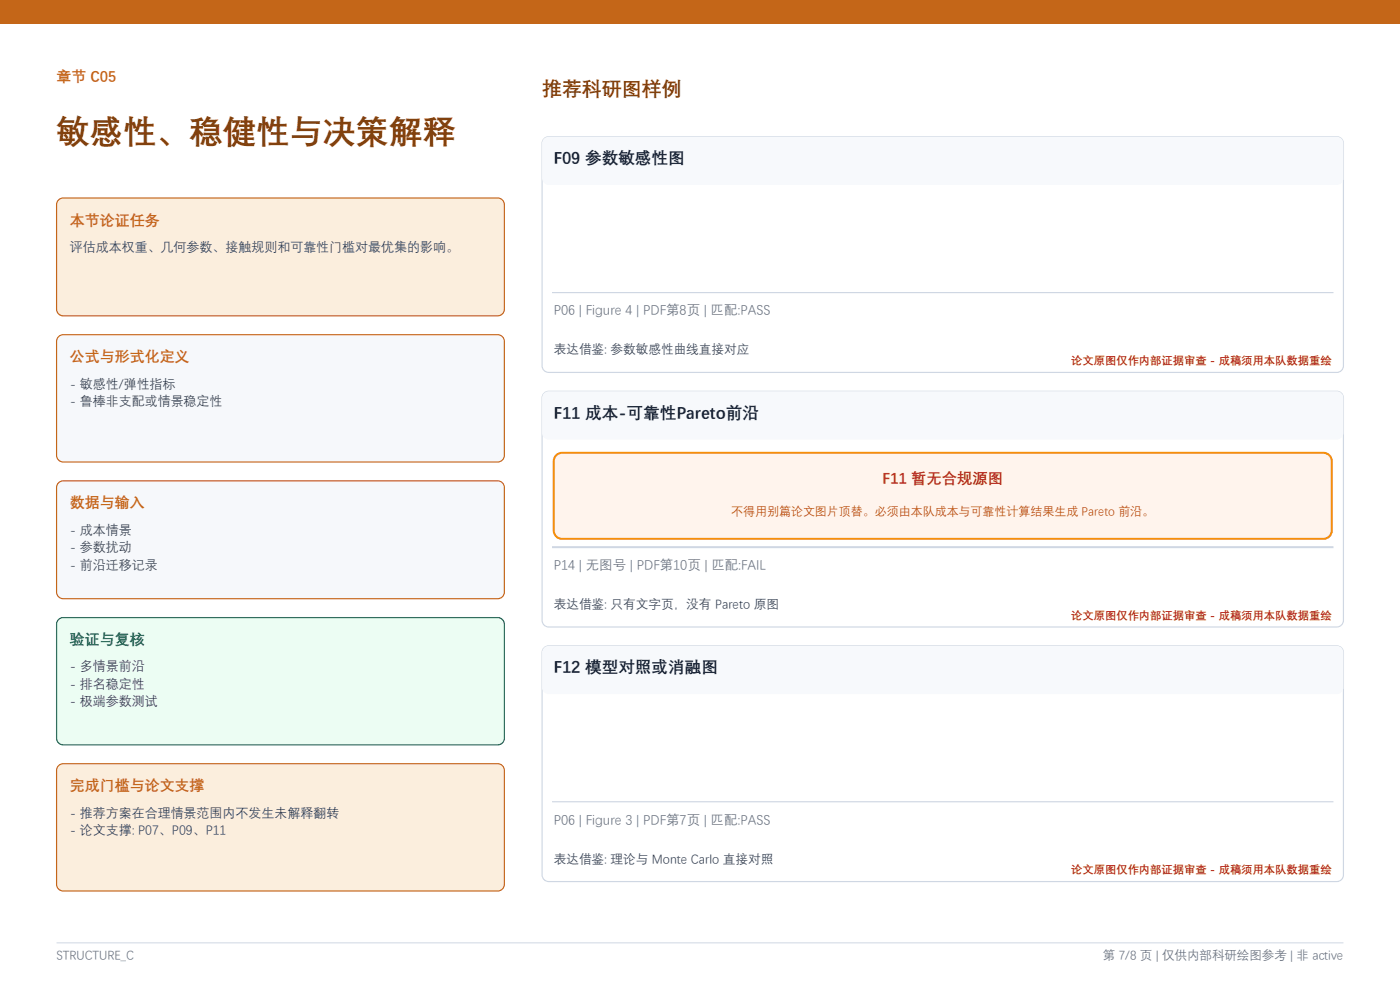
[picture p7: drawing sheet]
<svg xmlns="http://www.w3.org/2000/svg" width="297mm" height="210mm" viewBox="0 0 297 210" stroke-linecap="round" stroke-linejoin="round" font-family="sans-serif">
<defs><g id="words">
<text font-size="7.1" fill="#81410e" x="12" y="30.1">敏感性、稳健性与决策解释</text>
<text font-size="4.2" fill="#81410e" x="115" y="20.2">推荐科研图样例</text>
<g font-size="3.5" fill="#172234">
<text x="117.5" y="34.6">F09 参数敏感性图</text>
<text x="117.5" y="88.6">F11 成本-可靠性Pareto前沿</text>
<text x="117.5" y="142.6">F12 模型对照或消融图</text>
</g>
<g font-size="3.2" fill="#c46618">
<text x="12" y="17.2">章节 C05</text>
<text x="14.8" y="47.6">本节论证任务</text>
<text x="14.8" y="76.6">公式与形式化定义</text>
<text x="14.8" y="107.6">数据与输入</text>
<text x="14.8" y="167.6">完成门槛与论文支撑</text>
</g>
<text font-size="3.2" fill="#b42318" x="187.2" y="102.5">F11 暂无合规源图</text>
<text font-size="3.2" fill="#067647" x="14.8" y="136.6">验证与复核</text>
<g font-size="2.9" fill="#667085">
<text x="117.5" y="66.7">P06 | Figure 4 | PDF第8页 | 匹配:PASS</text>
<text x="117.5" y="120.7">P14 | 无图号 | PDF第10页 | 匹配:FAIL</text>
<text x="117.5" y="174.7">P06 | Figure 3 | PDF第7页 | 匹配:PASS</text>
</g>
<g font-size="2.8" fill="#344054">
<text x="14.8" y="53.2">评估成本权重、几何参数、接触规则和可靠性门槛对最优集的影响。</text>
<text x="14.8" y="82.2">- 敏感性/弹性指标</text>
<text x="14.8" y="85.9">- 鲁棒非支配或情景稳定性</text>
<text x="14.8" y="113.2">- 成本情景</text>
<text x="14.8" y="116.9">- 参数扰动</text>
<text x="14.8" y="120.6">- 前沿迁移记录</text>
<text x="14.8" y="142.2">- 多情景前沿</text>
<text x="14.8" y="145.9">- 排名稳定性</text>
<text x="14.8" y="149.6">- 极端参数测试</text>
<text x="14.8" y="173.2">- 推荐方案在合理情景范围内不发生未解释翻转</text>
<text x="14.8" y="176.9">- 论文支撑: P07、P09、P11</text>
</g>
<g font-size="2.7" fill="#344054">
<text x="117.5" y="75">表达借鉴: 参数敏感性曲线直接对应</text>
<text x="117.5" y="129">表达借鉴: 只有文字页，没有 Pareto 原图</text>
<text x="117.5" y="183">表达借鉴: 理论与 Monte Carlo 直接对照</text>
</g>
<g font-size="2.6" fill="#667085">
<text x="12" y="203.5">STRUCTURE_C</text>
<text x="234" y="203.5">第 7/8 页 | 仅供内部科研绘图参考 | 非 active</text>
</g>
<text font-size="2.5" fill="#b54708" x="155.1" y="109.2">不得用别篇论文图片顶替。必须由本队成本与可靠性计算结果生成 Pareto 前沿。</text>
<g font-size="2.4" fill="#b42318">
<text x="227.2" y="77.2">论文原图仅作内部证据审查 - 成稿须用本队数据重绘</text>
<text x="227.2" y="131.2">论文原图仅作内部证据审查 - 成稿须用本队数据重绘</text>
<text x="227.2" y="185.2">论文原图仅作内部证据审查 - 成稿须用本队数据重绘</text>
</g>
</g></defs>
<path d="M0 0h297v5h-297z" fill-rule="evenodd" fill="#c46618"/>
<path d="M12 200h273" fill="none" stroke="#cfd7e3" stroke-width=".21"/>
<path d="M12.3 42.6l.7-.5 .4-.1h92.2a1.41 1.41 0 0 1 1.4 1.4v22.2a1.41 1.41 0 0 1-1.4 1.4h-92.2a1.41 1.41 0 0 1-1.4-1.4v-22.2z" fill-rule="evenodd" fill="#fbeedd" stroke="#c46618" stroke-width=".25"/>
<g fill="#f6f8fb" stroke="#c46618" stroke-width=".25">
<path d="M12.3 71.6l.7-.5 .4-.1h92.2a1.41 1.41 0 0 1 1.4 1.4v24.2a1.41 1.41 0 0 1-1.4 1.4h-92.2a1.41 1.41 0 0 1-1.4-1.4v-24.2z" fill-rule="evenodd"/>
<path d="M12.3 102.6l.7-.5 .4-.1h92.2a1.41 1.41 0 0 1 1.4 1.4v22.2a1.41 1.41 0 0 1-1.4 1.4h-92.2a1.41 1.41 0 0 1-1.4-1.4v-22.2z" fill-rule="evenodd"/>
</g>
<path d="M12.6 131.3l.8-.3h92.2a1.41 1.41 0 0 1 1.4 1.4v24.2a1.41 1.41 0 0 1-1.4 1.4h-92.2a1.41 1.41 0 0 1-1.4-1.4v-24.2l.1-.4z" fill-rule="evenodd" fill="#ecfdf3" stroke="#067647" stroke-width=".25"/>
<path d="M12.6 162.3l.8-.3h92.2a1.41 1.41 0 0 1 1.4 1.4v24.2a1.41 1.41 0 0 1-1.4 1.4h-92.2a1.41 1.41 0 0 1-1.4-1.4v-24.2l.1-.4z" fill-rule="evenodd" fill="#fbeedd" stroke="#c46618" stroke-width=".25"/>
<path d="M115.6 29.3l.8-.3h167.2a1.41 1.41 0 0 1 1.4 1.4v47.2a1.41 1.41 0 0 1-1.4 1.4h-167.2a1.41 1.41 0 0 1-1.4-1.4v-47.2l.1-.4z" fill-rule="evenodd" fill="#fff" stroke="#cfd7e3" stroke-width=".25"/>
<path d="M115.6 29.3l.8-.3h167.2a1.41 1.41 0 0 1 1.4 1.4v7.4a1.41 1.41 0 0 1-1.4 1.4h-167.2a1.41 1.41 0 0 1-1.4-1.4v-7.4l.1-.4z" fill-rule="evenodd" fill="#f7f9fc"/>
<path d="M117.1 62.1h165.8" fill="none" stroke="#cfd7e3" stroke-width=".25"/>
<path d="M115.6 83.3l.8-.3h167.2a1.41 1.41 0 0 1 1.4 1.4v47.2a1.41 1.41 0 0 1-1.4 1.4h-167.2a1.41 1.41 0 0 1-1.4-1.4v-47.2l.1-.4z" fill-rule="evenodd" fill="#fff" stroke="#cfd7e3" stroke-width=".25"/>
<path d="M115.6 83.3l.8-.3h167.2a1.41 1.41 0 0 1 1.4 1.4v7.4a1.41 1.41 0 0 1-1.4 1.4h-167.2a1.41 1.41 0 0 1-1.4-1.4v-7.4l.1-.4z" fill-rule="evenodd" fill="#f7f9fc"/>
<path d="M118 96.6l.8-.5h.4h161.6a1.76 1.76 0 0 1 1.7 1.7v14.7a1.76 1.76 0 0 1-1.7 1.8h-161.6a1.76 1.76 0 0 1-1.7-1.8v-14.7v-.5z" fill-rule="evenodd" fill="#fff4ed" stroke="#f79009" stroke-width=".42"/>
<path d="M117.1 116.1h165.8" fill="none" stroke="#cfd7e3" stroke-width=".42"/>
<path d="M115.6 137.3l.8-.3h167.2a1.41 1.41 0 0 1 1.4 1.4v47.2a1.41 1.41 0 0 1-1.4 1.4h-167.2a1.41 1.41 0 0 1-1.4-1.4v-47.2l.1-.4z" fill-rule="evenodd" fill="#fff" stroke="#cfd7e3" stroke-width=".25"/>
<path d="M115.6 137.3l.8-.3h167.2a1.41 1.41 0 0 1 1.4 1.4v7.4a1.41 1.41 0 0 1-1.4 1.4h-167.2a1.41 1.41 0 0 1-1.4-1.4v-7.4l.1-.4z" fill-rule="evenodd" fill="#f7f9fc"/>
<path d="M117.1 170.1h165.8" fill="none" stroke="#cfd7e3" stroke-width=".25"/>
<use href="#words"/>
</svg>
